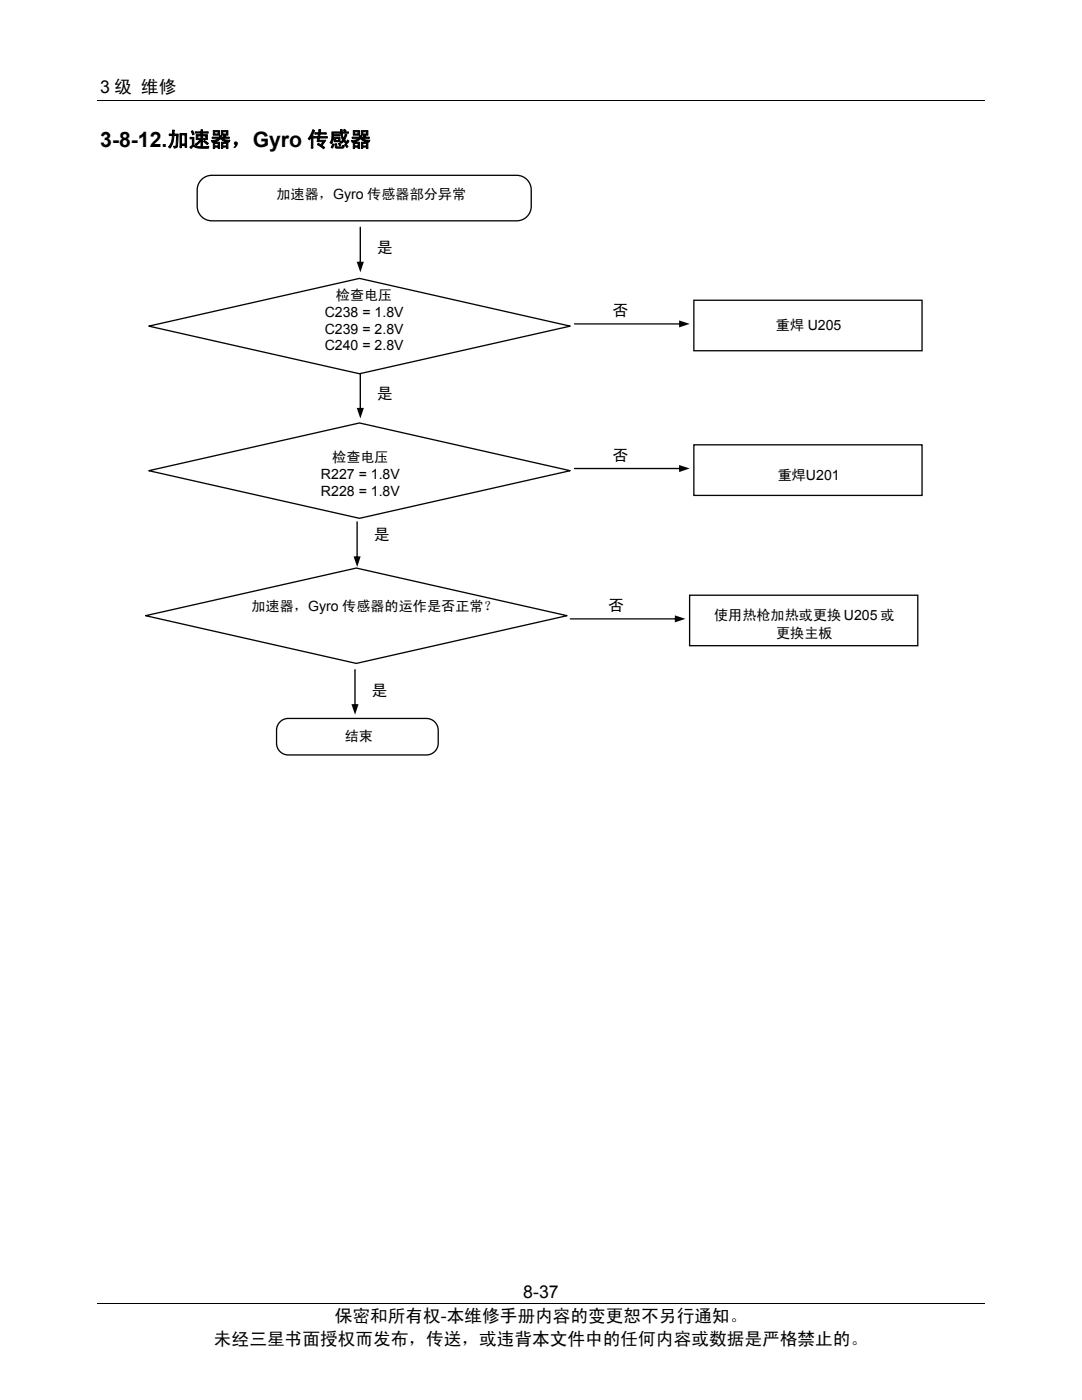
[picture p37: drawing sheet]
<svg xmlns="http://www.w3.org/2000/svg" width="216mm" height="279mm" viewBox="0 0 216 279" stroke-linecap="round" stroke-linejoin="round" font-family="sans-serif">
<defs><g id="words">
<text font-size="4.2" x="20" y="29.3">3-8-12.加速器，Gyro 传感器</text>
<g font-size="3.5">
<text x="20" y="18.6">3 级 维修</text>
<text x="66.8" y="263.8">保密和所有权-本维修手册内容的变更恕不另行通知。</text>
<text x="104.4" y="259">8-37</text>
<text x="42.7" y="268.4">未经三星书面授权而发布，传送，或违背本文件中的任何内容或数据是严格禁止的。</text>
</g>
<g font-size="3.2">
<text x="75.2" y="50.5">是</text>
<text x="122.2" y="63.1">否</text>
<text x="75.2" y="79.7">是</text>
<text x="122.2" y="92">否</text>
<text x="74.6" y="107.7">是</text>
<text x="121.3" y="122">否</text>
<text x="74.1" y="138.8">是</text>
</g>
<g font-size="2.8">
<text x="55.2" y="39.8">加速器，Gyro 传感器部分异常</text>
<text x="67" y="59.9">检查电压</text>
<text x="64.8" y="63.3">C238 = 1.8V</text>
<text x="154.8" y="65.9">重焊 U205</text>
<text x="64.8" y="66.6">C239 = 2.8V</text>
<text x="64.8" y="69.8">C240 = 2.8V</text>
<text x="64.1" y="95.7">R227 = 1.8V</text>
<text x="66.3" y="92.2">检查电压</text>
<text x="155.2" y="95.7">重焊U201</text>
<text x="64.1" y="98.9">R228 = 1.8V</text>
<text x="50.2" y="121.9">加速器，Gyro 传感器的运作是否正常？</text>
<text x="142.5" y="123.7">使用热枪加热或更换 U205 或</text>
<text x="154.9" y="127.4">更换主板</text>
<text x="68.8" y="147.8">结束</text>
</g>
</g></defs>
<path d="M19.5 20h177M19.5 260.2h177" fill="none" stroke="#000" stroke-width=".2"/>
<path d="M40.4 35.6l1.2-.5 .7-.1h60.8a2.91 2.91 0 0 1 2.9 2.9v3.3a2.89 2.89 0 0 1-2.9 2.9h-60.8a2.91 2.91 0 0 1-3-2.9v-3.3a2.92 2.92 0 0 1 1.1-2.3zM29.7 65.1l42-9.5 42.1 9.5-42.1 9.5z" fill="none" stroke="#040503" stroke-width=".26"/>
<path d="M114.6 64.6l21.2-.1 .2 .1-.2 .2h-21.1zM135.5 63.9l2.1 .7-2.1 .7z" fill="#040503"/>
<path d="M138.5 59.9h45.5v10.1h-45.5z" fill="none" stroke="#040503" stroke-width=".26"/>
<path d="M71.8 45.3l.2 .1v7.2l-.1 .1-.1-.1zM71.2 52.2h1.4l-.7 2.2z" fill="#040503"/>
<path d="M56.1 143.9l.9-.5h.5h27.6a2.36 2.36 0 0 1 2.3 2.3v2.6a2.34 2.34 0 0 1-2.3 2.4h-27.6a2.32 2.32 0 0 1-2.3-2.4v-2.6a2.36 2.36 0 0 1 .9-1.8z" fill="none" stroke="#040503" stroke-width=".26"/>
<path d="M71.8 74.4l.2 .1v7.2l-.1 .2-.1-.2zM71.2 81.4h1.4l-.7 2.1z" fill="#040503"/>
<path d="M29.7 93.9l42-9.5 42.1 9.5-42.1 9.5z" fill="none" stroke="#040503" stroke-width=".26"/>
<path d="M114.6 93.4h21.2l.2 .1-.2 .1h-21.1zM135.5 92.8l2.1 .7-2.1 .7z" fill="#040503"/>
<path d="M138.5 88.8h45.5v10.1h-45.5z" fill="none" stroke="#040503" stroke-width=".26"/>
<g fill="#040503">
<path d="M70.7 133.6h.3v7.3l-.2 .1-.1-.1zM70.1 140.5h1.4l-.7 2.1z"/>
<path d="M71.2 104.1l.2 .1v7.2l-.1 .1-.2-.1zM70.5 111h1.5l-.7 2.2z"/>
</g>
<path d="M29.1 122.9l42-9.5 42 9.5-42 9.5z" fill="none" stroke="#040503" stroke-width=".26"/>
<path d="M113.7 123.4h21.3l.1 .1-.1 .1h-21.2zM134.7 122.8l2.1 .7-2.1 .7z" fill="#040503"/>
<path d="M137.6 118.8h45.5v10.1h-45.5z" fill="none" stroke="#040503" stroke-width=".26"/>
<use href="#words"/>
</svg>
